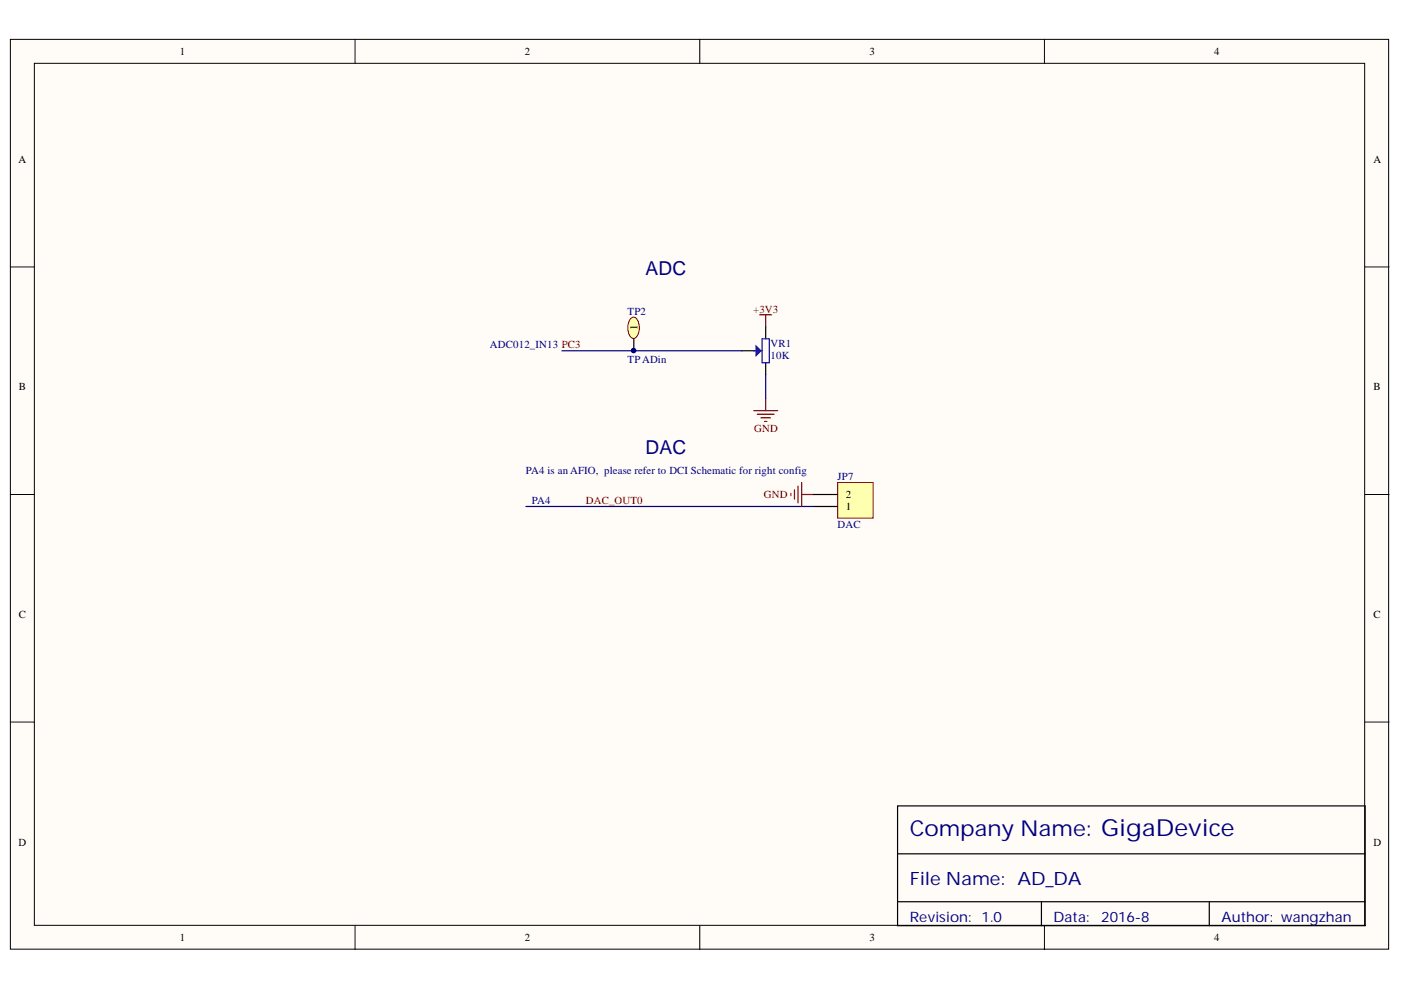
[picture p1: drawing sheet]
<svg xmlns="http://www.w3.org/2000/svg" width="297mm" height="210mm" viewBox="0 0 297 210" stroke-linecap="round" stroke-linejoin="round" font-family="sans-serif">
<defs><g id="words">
<text font-size="4.6" fill="#000080" x="192.9" y="177.3">Company Name: GigaDevice</text>
<g font-size="4.1" fill="#000080">
<text x="136.9" y="58.2">ADC</text>
<text x="136.9" y="96.4">DAC</text>
</g>
<text font-size="3.9" fill="#000080" x="192.9" y="187.7">File Name: AD_DA</text>
<g font-size="3" fill="#000080">
<text x="192.9" y="195.4">Revision: 1.0</text>
<text x="223.3" y="195.4">Data:</text>
<text x="233.5" y="195.4">2016-8</text>
<text x="259" y="195.4">Author: wangzhan</text>
</g>
<g font-size="2.3">
<text x="38.2" y="11.7">1</text>
<text x="111.2" y="11.7">2</text>
<text x="184.3" y="11.7">3</text>
<text x="257.4" y="11.7">4</text>
<text x="3.9" y="34.5">A</text>
<text x="291.2" y="34.5">A</text>
<text x="135.2" y="70.1" transform="rotate(-90 135.2 70.1)">1</text>
<text x="4" y="82.8">B</text>
<text x="291.2" y="82.8">B</text>
<text x="179.3" y="105.7">2</text>
<text x="179.3" y="108.2">1</text>
<text x="4" y="131">C</text>
<text x="291.2" y="131">C</text>
<text x="3.9" y="179.3">D</text>
<text x="291.2" y="179.3">D</text>
<text x="38.2" y="199.6">1</text>
<text x="111.2" y="199.6">2</text>
<text x="184.3" y="199.6">3</text>
<text x="257.4" y="199.6">4</text>
</g>
<g font-size="2.3" fill="#000080">
<text x="133.1" y="66.8">TP2</text>
<text x="103.9" y="73.9">ADC012_IN13 PC3</text>
<text x="133.1" y="76.9">TPADin</text>
<text x="163.4" y="73.6">VR1</text>
<text x="163.4" y="76.2">10K</text>
<text x="111.5" y="100.5">PA4 is an AFIO, please refer to DCI Schematic for right config</text>
<text x="177.6" y="101.8">JP7</text>
<text x="112.8" y="106.9">PA4</text>
<text x="177.6" y="112">DAC</text>
</g>
<g font-size="2.3" fill="#800000">
<text x="159.7" y="66.3">+3V3</text>
<text x="159.9" y="91.6">GND</text>
<text x="124.2" y="106.9">DAC_OUT0</text>
<text x="161.9" y="105.7">GND</text>
</g>
</g></defs>
<g fill="#fffcf8" stroke="#000" stroke-width=".21">
<path d="M2.2 8.3h292.2v192.9h-292.2z"/>
<path d="M7.3 13.4h282v182.8h-282z"/>
</g>
<path d="M75.3 8.3v5.1M148.4 8.3v5.1M221.4 8.3v5.1M2.2 56.6h5.1M289.4 56.6h5.1M2.2 104.8h5.1M289.4 104.8h5.1M2.2 153.1h5.1M289.4 153.1h5.1M75.3 196.3v5M148.4 196.3v5M221.4 196.3v5" fill="none" stroke="#000" stroke-width=".21"/>
<path d="M157.3 74.4h2.5M190.3 170.9h99.1v25.4h-99.1zM190.3 181h99.1M190.3 191.2h99.1M220.8 191.2v5.1M256.4 191.2v5.1" fill="none" stroke="#000" stroke-width=".25"/>
<path d="M161.1 66.8h2.5M162.3 66.8v2.5M159.8 87.1h5.1M160.6 87.8h3.5M161.3 88.6h2.1M162.1 89.4h.5M162.3 84.5v2.6" fill="none" stroke="#800000" stroke-width=".25"/>
<path d="M111.5 107.4h61" fill="none" stroke="#000080" stroke-width=".25"/>
<path d="M159.8 74.4h1.8" fill="none" stroke="#00f" stroke-width=".25"/>
<path d="M160.3 73.4l1 1-1 1z" fill="#00f"/>
<path d="M160.3 73.4l1 1-1 1zM161.6 71.8h1.5v5.1h-1.5z" fill="none" stroke="#00f" stroke-width=".25"/>
<path d="M162.3 69.3v2.5M162.3 76.9v2.6" fill="none" stroke="#000" stroke-width=".25"/>
<path d="M133.7 67.5a.84 .84 0 0 1 .9-.2 .84 .84 0 0 1 .6 .6 3.2 3.2 0 0 1-.5 3.8 1.05 1.05 0 0 1-1.4-1.1 3.5 3.5 0 0 1 .4-3.1z" fill="#ffffb0" stroke="#800000" stroke-width=".21"/>
<path d="M134.4 71.8v2.6" fill="none" stroke="#000" stroke-width=".25"/>
<circle cx="134.3" cy="74.3" r=".46" fill="#000080" stroke="#000080" stroke-width=".21"/>
<path d="M167.7 104.6v.5M168.4 103.8v2.1M169.2 103.1v3.5M170 102.3v5.1M170 104.8h2.5" fill="none" stroke="#800000" stroke-width=".25"/>
<path d="M177.6 102.3h7.5v7.5h-7.5z" fill="#ffffb0" stroke="#800000" stroke-width=".21"/>
<path d="M172.5 107.4h5.1M172.5 104.8h5.1" fill="none" stroke="#000" stroke-width=".25"/>
<path d="M119.1 74.4h38.2M162.3 79.5v5" fill="none" stroke="#000080" stroke-width=".25"/>
<use href="#words"/>
</svg>
